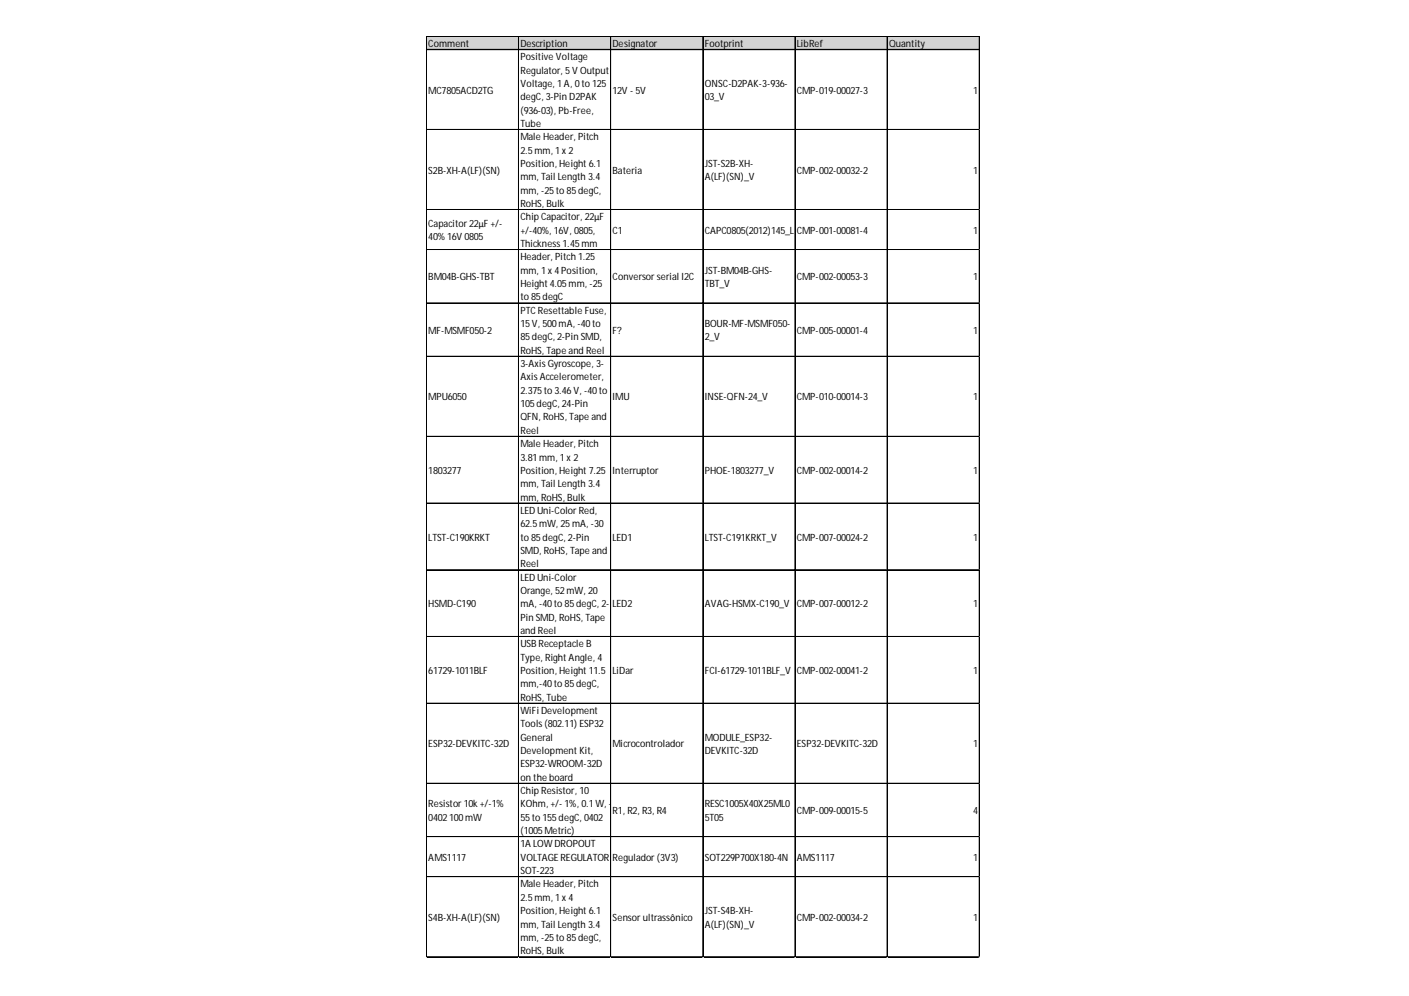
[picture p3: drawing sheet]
<svg xmlns="http://www.w3.org/2000/svg" width="297mm" height="210mm" viewBox="0 0 297 210" stroke-linecap="round" stroke-linejoin="round" font-family="sans-serif">
<defs><g id="words">
<g font-size="2.1">
<text x="90.3" y="9.9">Comment</text>
<text x="109.7" y="9.9">Description</text>
<text x="129.2" y="9.9">Designator</text>
<text x="148.6" y="9.9">Footprint</text>
<text x="168" y="9.9">LibRef</text>
<text x="187.4" y="9.9">Quantity</text>
<text x="109.7" y="12.7">Positive Voltage</text>
<text x="109.7" y="15.5">Regulator, 5V Output</text>
<text x="90.3" y="19.7">MC7805ACD2TG</text>
<text x="109.7" y="18.3">Voltage, 1A, 0to 125</text>
<text x="109.7" y="21.1">degC, 3-Pin D2PAK</text>
<text x="109.7" y="23.9">(936-03), Pb-Free,</text>
<text x="129.2" y="19.7">12V - 5V</text>
<text x="148.6" y="18.3">ONSC-D2PAK-3-936-</text>
<text x="148.6" y="21.1">03_V</text>
<text x="168" y="19.7">CMP-019-00027-3</text>
<text x="205.2" y="19.7">1</text>
<text x="109.7" y="26.8">Tube</text>
<text x="109.7" y="29.6">Male Header, Pitch</text>
<text x="109.7" y="32.4">2.5mm, 1x2</text>
<text x="109.7" y="35.2">Position, Height6.1</text>
<text x="148.6" y="35.2">JST-S2B-XH-</text>
<text x="90.3" y="36.6">S2B-XH-A(LF)(SN)</text>
<text x="109.7" y="38">mm, Tail Length 3.4</text>
<text x="109.7" y="40.8">mm, -25to 85degC,</text>
<text x="129.2" y="36.6">Bateria</text>
<text x="148.6" y="38">A(LF)(SN)_V</text>
<text x="168" y="36.6">CMP-002-00032-2</text>
<text x="205.2" y="36.6">1</text>
<text x="90.3" y="47.8">Capacitor22µF +/-</text>
<text x="109.7" y="43.6">RoHS, Bulk</text>
<text x="109.7" y="46.4">Chip Capacitor, 22µF</text>
<text x="90.3" y="50.7">40%16V 0805</text>
<text x="109.7" y="49.2">+/-40%, 16V, 0805,</text>
<text x="109.7" y="52.1">Thickness1.45mm</text>
<text x="129.2" y="49.2">C1</text>
<text x="148.6" y="49.2">CAPC0805(2012)145_L</text>
<text x="168" y="49.2">CMP-001-00081-4</text>
<text x="205.2" y="49.2">1</text>
<text x="90.3" y="59.1">BM04B-GHS-TBT</text>
<text x="109.7" y="54.9">Header, Pitch 1.25</text>
<text x="109.7" y="57.7">mm, 1x4Position,</text>
<text x="129.2" y="59.1">Conversorserial I2C</text>
<text x="148.6" y="57.7">JST-BM04B-GHS-</text>
<text x="168" y="59.1">CMP-002-00053-3</text>
<text x="205.2" y="59.1">1</text>
<text x="109.7" y="60.5">Height4.05mm, -25</text>
<text x="109.7" y="63.3">to 85degC</text>
<text x="148.6" y="60.5">TBT_V</text>
<text x="90.3" y="70.3">MF-MSMF050-2</text>
<text x="109.7" y="66.1">PTCResettable Fuse,</text>
<text x="109.7" y="68.9">15V, 500mA, -40to</text>
<text x="109.7" y="71.7">85degC, 2-Pin SMD,</text>
<text x="129.2" y="70.3">F?</text>
<text x="148.6" y="68.9">BOUR-MF-MSMF050-</text>
<text x="148.6" y="71.7">2_V</text>
<text x="168" y="70.3">CMP-005-00001-4</text>
<text x="205.2" y="70.3">1</text>
<text x="109.7" y="74.6">RoHS, Tape and Reel</text>
<text x="109.7" y="77.4">3-AxisGyroscope, 3-</text>
<text x="109.7" y="80.2">AxisAccelerometer,</text>
<text x="109.7" y="83">2.375to 3.46V, -40to</text>
<text x="90.3" y="84.4">MPU6050</text>
<text x="109.7" y="85.8">105degC, 24-Pin</text>
<text x="109.7" y="88.6">QFN, RoHS, Tape and</text>
<text x="129.2" y="84.4">IMU</text>
<text x="148.6" y="84.4">INSE-QFN-24_V</text>
<text x="168" y="84.4">CMP-010-00014-3</text>
<text x="205.2" y="84.4">1</text>
<text x="109.7" y="91.4">Reel</text>
<text x="109.7" y="94.2">Male Header, Pitch</text>
<text x="90.3" y="99.9">1803277</text>
<text x="109.7" y="97.1">3.81mm, 1x2</text>
<text x="109.7" y="99.9">Position, Height7.25</text>
<text x="129.2" y="99.9">Interruptor</text>
<text x="148.6" y="99.9">PHOE-1803277_V</text>
<text x="168" y="99.9">CMP-002-00014-2</text>
<text x="205.2" y="99.9">1</text>
<text x="109.7" y="102.7">mm, Tail Length 3.4</text>
<text x="109.7" y="105.5">mm, RoHS, Bulk</text>
<text x="90.3" y="113.9">LTST-C190KRKT</text>
<text x="109.7" y="108.3">LED Uni-ColorRed,</text>
<text x="109.7" y="111.1">62.5mW, 25mA, -30</text>
<text x="109.7" y="113.9">to 85degC, 2-Pin</text>
<text x="129.2" y="113.9">LED1</text>
<text x="148.6" y="113.9">LTST-C191KRKT_V</text>
<text x="168" y="113.9">CMP-007-00024-2</text>
<text x="205.2" y="113.9">1</text>
<text x="109.7" y="116.7">SMD, RoHS, Tape and</text>
<text x="109.7" y="119.5">Reel</text>
<text x="109.7" y="122.4">LED Uni-Color</text>
<text x="109.7" y="125.2">Orange, 52mW, 20</text>
<text x="90.3" y="128">HSMD-C190</text>
<text x="109.7" y="128">mA, -40to 85degC, 2-</text>
<text x="109.7" y="130.8">Pin SMD, RoHS, Tape</text>
<text x="129.2" y="128">LED2</text>
<text x="148.6" y="128">AVAG-HSMX-C190_V</text>
<text x="168" y="128">CMP-007-00012-2</text>
<text x="205.2" y="128">1</text>
<text x="109.7" y="133.6">and Reel</text>
<text x="109.7" y="136.4">USBReceptacle B</text>
<text x="90.3" y="142">61729-1011BLF</text>
<text x="109.7" y="139.2">Type, RightAngle, 4</text>
<text x="109.7" y="142">Position, Height11.5</text>
<text x="129.2" y="142">LiDar</text>
<text x="148.6" y="142">FCI-61729-1011BLF_V</text>
<text x="168" y="142">CMP-002-00041-2</text>
<text x="205.2" y="142">1</text>
<text x="109.7" y="144.9">mm,-40to 85degC,</text>
<text x="109.7" y="147.7">RoHS, Tube</text>
<text x="109.7" y="150.5">WiFi Development</text>
<text x="109.7" y="153.3">Tools(802.11) ESP32</text>
<text x="90.3" y="157.5">ESP32-DEVKITC-32D</text>
<text x="109.7" y="156.1">General</text>
<text x="109.7" y="158.9">DevelopmentKit,</text>
<text x="109.7" y="161.7">ESP32-WROOM-32D</text>
<text x="129.2" y="157.5">Microcontrolador</text>
<text x="148.6" y="156.1">MODULE_ESP32-</text>
<text x="148.6" y="158.9">DEVKITC-32D</text>
<text x="168" y="157.5">ESP32-DEVKITC-32D</text>
<text x="205.2" y="157.5">1</text>
<text x="109.7" y="164.5">on the board</text>
<text x="109.7" y="167.4">Chip Resistor, 10</text>
<text x="90.3" y="170.2">Resistor10k+/-1%</text>
<text x="90.3" y="173">0402100mW</text>
<text x="109.7" y="170.2">KOhm, +/- 1%, 0.1W, -</text>
<text x="109.7" y="173">55to 155degC, 0402</text>
<text x="129.2" y="171.6">R1, R2, R3, R4</text>
<text x="148.6" y="170.2">RESC1005X40X25ML0</text>
<text x="148.6" y="173">5T05</text>
<text x="168" y="171.6">CMP-009-00015-5</text>
<text x="205.2" y="171.6">4</text>
<text x="109.7" y="175.8">(1005Metric)</text>
<text x="109.7" y="178.6">1A LOWDROPOUT</text>
<text x="90.3" y="181.4">AMS1117</text>
<text x="109.7" y="181.4">VOLTAGEREGULATOR</text>
<text x="109.7" y="184.2">SOT-223</text>
<text x="129.2" y="181.4">Regulador(3V3)</text>
<text x="148.6" y="181.4">SOT229P700X180-4N</text>
<text x="168" y="181.4">AMS1117</text>
<text x="205.2" y="181.4">1</text>
<text x="109.7" y="187">Male Header, Pitch</text>
<text x="109.7" y="189.8">2.5mm, 1x4</text>
<text x="90.3" y="194.1">S4B-XH-A(LF)(SN)</text>
<text x="109.7" y="192.7">Position, Height6.1</text>
<text x="109.7" y="195.5">mm, Tail Length 3.4</text>
<text x="129.2" y="194.1">Sensorultrassônico</text>
<text x="148.6" y="192.7">JST-S4B-XH-</text>
<text x="148.6" y="195.5">A(LF)(SN)_V</text>
<text x="168" y="194.1">CMP-002-00034-2</text>
<text x="205.2" y="194.1">1</text>
<text x="109.7" y="198.3">mm, -25to 85degC,</text>
<text x="109.7" y="201.1">RoHS, Bulk</text>
</g>
</g></defs>
<path d="M90 7.7h116.6v2.8h-116.6z" fill="#d3d3d3"/>
<g fill="none" stroke="#000" stroke-width=".21">
<path d="M89.9 7.6v194.2M90 7.6h116.6M90 7.7h116.6M90 10.4h116.6M90 10.5h116.6M109.3 7.7v194.1M109.4 7.7v194.1M128.7 7.7v194.1M128.8 7.7v194.1M148.2 7.7v194.1M167.6 7.7v194.1M167.7 7.7v194.1"/>
<path d="M187 7.7v194.1M187.1 7.7v194.1M206.4 7.7v194.1M206.5 7.7v194.1M90 27.3h116.6M90 44.1h116.6M90 44.2h116.6M90 52.6h116.6M90 52.7h116.6M90 63.8h116.6M90 63.9h116.6M90 75.1h116.6"/>
<path d="M90 75.2h116.6M90 92h116.6M90 106h116.6M90 106.1h116.6M90 120.1h116.6M90 134.1h116.6M90 134.2h116.6M90 148.2h116.6M90 148.3h116.6M90 165.1h116.6M90 176.3h116.6M90 176.4h116.6"/>
<path d="M90 184.7h116.6M90 184.8h116.6M90 201.6h116.6M90 201.7h116.6"/>
</g>
<path d="M89.9 201.8h.1" fill="none" stroke="#d4d4d4" stroke-width=".21"/>
<path d="M89.9 201.8h.1z" fill="#d4d4d4"/>
<path d="M109.3 201.8h.1" fill="none" stroke="#d4d4d4" stroke-width=".21"/>
<path d="M109.3 201.8h.1z" fill="#d4d4d4"/>
<path d="M128.7 201.8h.1" fill="none" stroke="#d4d4d4" stroke-width=".21"/>
<path d="M128.7 201.8h.2z" fill="#d4d4d4"/>
<path d="M148.2 201.8h.1" fill="none" stroke="#d4d4d4" stroke-width=".21"/>
<path d="M148.2 201.8h.1z" fill="#d4d4d4"/>
<path d="M167.6 201.8h.1" fill="none" stroke="#d4d4d4" stroke-width=".21"/>
<path d="M167.6 201.8h.1z" fill="#d4d4d4"/>
<path d="M187 201.8h.1" fill="none" stroke="#d4d4d4" stroke-width=".21"/>
<path d="M187 201.8h.1z" fill="#d4d4d4"/>
<path d="M206.4 201.8h.1" fill="none" stroke="#d4d4d4" stroke-width=".21"/>
<path d="M206.4 201.8h.2z" fill="#d4d4d4"/>
<path d="M206.6 27.3h.1" fill="none" stroke="#d4d4d4" stroke-width=".21"/>
<path d="M206.6 27.3v.1z" fill="#d4d4d4"/>
<path d="M206.6 44.1h.1" fill="none" stroke="#d4d4d4" stroke-width=".21"/>
<path d="M206.6 44.1v.2z" fill="#d4d4d4"/>
<path d="M206.6 52.6h.1" fill="none" stroke="#d4d4d4" stroke-width=".21"/>
<path d="M206.6 52.6v.1z" fill="#d4d4d4"/>
<path d="M206.6 63.8h.1" fill="none" stroke="#d4d4d4" stroke-width=".21"/>
<path d="M206.6 63.8v.2z" fill="#d4d4d4"/>
<path d="M206.6 75.1h.1" fill="none" stroke="#d4d4d4" stroke-width=".21"/>
<path d="M206.6 75.1v.1z" fill="#d4d4d4"/>
<path d="M206.6 92h.1" fill="none" stroke="#d4d4d4" stroke-width=".21"/>
<path d="M206.6 92v.1z" fill="#d4d4d4"/>
<path d="M206.6 106h.1" fill="none" stroke="#d4d4d4" stroke-width=".21"/>
<path d="M206.6 106v.2z" fill="#d4d4d4"/>
<path d="M206.6 120.1h.1" fill="none" stroke="#d4d4d4" stroke-width=".21"/>
<path d="M206.6 120.1v.1z" fill="#d4d4d4"/>
<path d="M206.6 134.1h.1" fill="none" stroke="#d4d4d4" stroke-width=".21"/>
<path d="M206.6 134.1v.2z" fill="#d4d4d4"/>
<path d="M206.6 148.2h.1" fill="none" stroke="#d4d4d4" stroke-width=".21"/>
<path d="M206.6 148.2v.1z" fill="#d4d4d4"/>
<path d="M206.6 165.1h.1" fill="none" stroke="#d4d4d4" stroke-width=".21"/>
<path d="M206.6 165.1v.1z" fill="#d4d4d4"/>
<path d="M206.6 176.3h.1" fill="none" stroke="#d4d4d4" stroke-width=".21"/>
<path d="M206.6 176.3v.2z" fill="#d4d4d4"/>
<path d="M206.6 184.7h.1" fill="none" stroke="#d4d4d4" stroke-width=".21"/>
<path d="M206.6 184.7v.2z" fill="#d4d4d4"/>
<path d="M206.6 201.6h.1" fill="none" stroke="#d4d4d4" stroke-width=".21"/>
<path d="M206.6 201.6v.2z" fill="#d4d4d4"/>
<use href="#words"/>
</svg>
